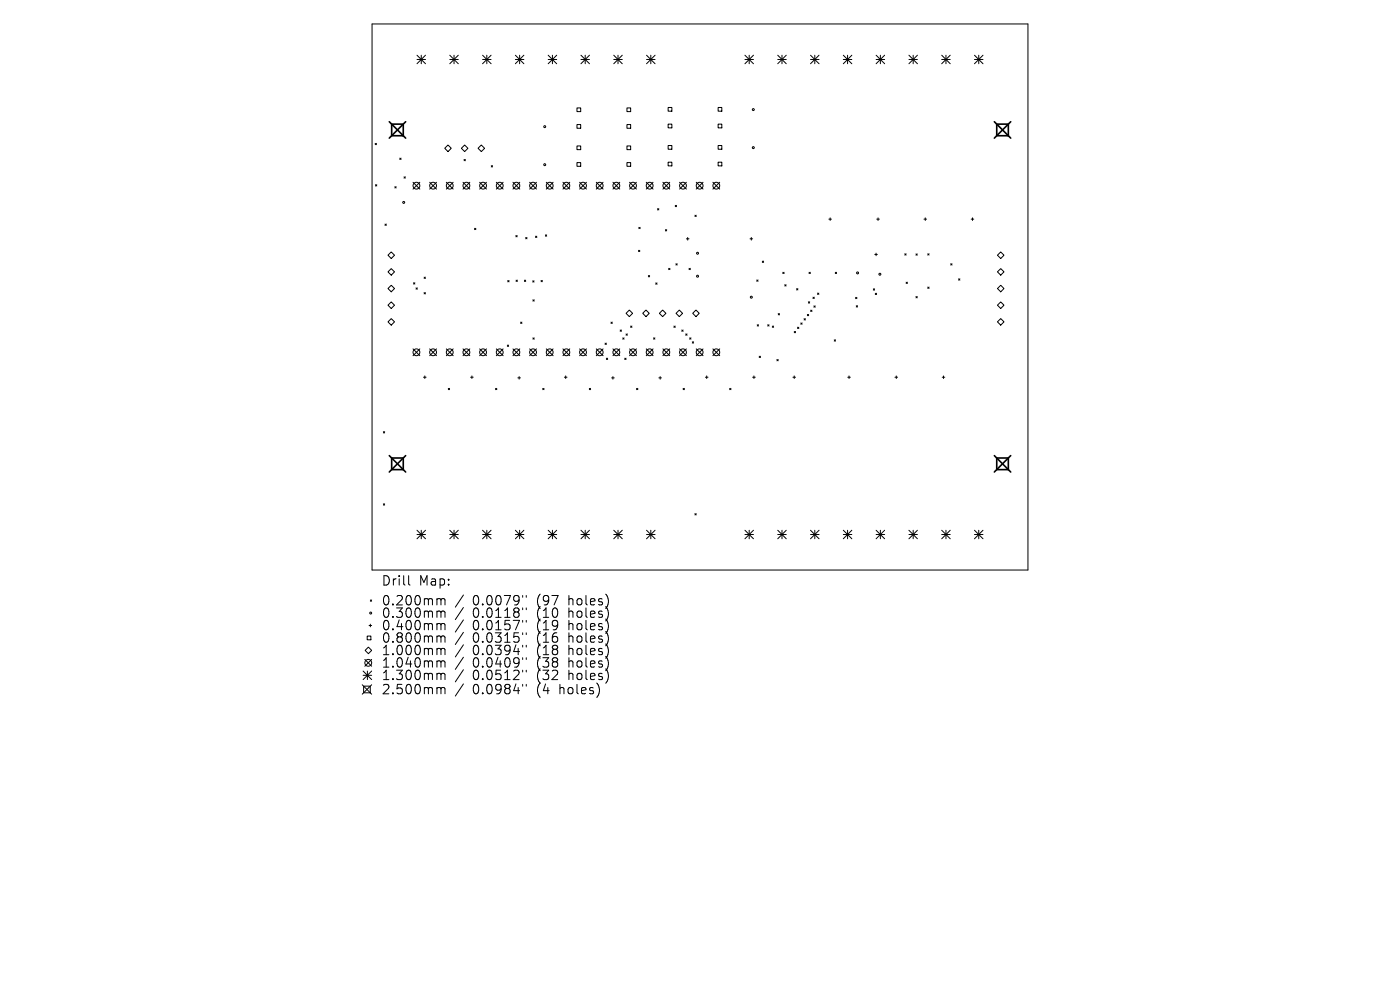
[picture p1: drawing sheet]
<svg xmlns="http://www.w3.org/2000/svg" width="297mm" height="210mm" viewBox="0 0 297 210" stroke-linecap="round" stroke-linejoin="round" font-family="sans-serif">
<defs><g id="words">
<g font-size="2.8">
<text x="80.8" y="124.5">Drill</text>
<text x="88.9" y="124.5">Map:</text>
<text x="80.8" y="128.7">0.200mm</text>
<text x="80.8" y="131.3">0.300mm</text>
<text x="100.3" y="128.7">0.0079&quot;</text>
<text x="100.3" y="131.3">0.0118&quot;</text>
<text x="114" y="128.7">(97</text>
<text x="114" y="131.3">(10</text>
<text x="120.9" y="128.7">holes)</text>
<text x="120.9" y="131.3">holes)</text>
<text x="80.8" y="134">0.400mm</text>
<text x="80.8" y="136.6">0.800mm</text>
<text x="100.3" y="134">0.0157&quot;</text>
<text x="100.3" y="136.6">0.0315&quot;</text>
<text x="114" y="134">(19</text>
<text x="114" y="136.6">(16</text>
<text x="120.9" y="134">holes)</text>
<text x="120.9" y="136.6">holes)</text>
<text x="80.8" y="139.3">1.000mm</text>
<text x="80.8" y="141.9">1.040mm</text>
<text x="100.3" y="139.3">0.0394&quot;</text>
<text x="100.3" y="141.9">0.0409&quot;</text>
<text x="114" y="139.3">(18</text>
<text x="114" y="141.9">(38</text>
<text x="120.9" y="139.3">holes)</text>
<text x="120.9" y="141.9">holes)</text>
<text x="80.8" y="144.6">1.300mm</text>
<text x="80.8" y="147.6">2.500mm</text>
<text x="100.3" y="144.6">0.0512&quot;</text>
<text x="100.3" y="147.6">0.0984&quot;</text>
<text x="114" y="144.6">(32</text>
<text x="114" y="147.6">(4</text>
<text x="119" y="147.6">holes)</text>
<text x="120.9" y="144.6">holes)</text>
</g>
</g></defs>
<g fill="none" stroke="#000" stroke-width=".21">
<path d="M78.9 5.1h139.2v115.8h-139.2zM88.5 11.7l1.8 1.8M88.5 12.6h1.8M89.4 11.7v1.8M90.3 11.7l-1.8 1.8M95.4 12.6h1.8M95.4 11.7l1.8 1.8M96.3 11.7v1.8M97.2 11.7l-1.8 1.8M102.4 12.6h1.8M102.4 11.7l1.8 1.8M103.3 11.7v1.8"/>
<path d="M104.2 11.7l-1.8 1.8M109.3 12.6h1.8M109.3 11.7l1.8 1.8M110.2 11.7v1.8M111.1 11.7l-1.8 1.8M116.3 12.6h1.8M116.3 11.7l1.8 1.8M117.2 11.7v1.8M118.1 11.7l-1.8 1.8M123.2 12.6h1.9M123.2 11.7l1.9 1.8M124.2 11.7v1.8"/>
<path d="M125.1 11.7l-1.9 1.8M130.2 12.6h1.8M130.2 11.7l1.8 1.8M131.1 11.7v1.8M132 11.7l-1.8 1.8M137.2 12.6h1.8M137.2 11.7l1.8 1.8M138.1 11.7v1.8M139 11.7l-1.8 1.8M158 12.6h1.8M158 11.7l1.8 1.8M158.9 11.7v1.8"/>
<path d="M159.8 11.7l-1.8 1.8M165 12.6h1.8M165 11.7l1.8 1.8M165.9 11.7v1.8M166.8 11.7l-1.8 1.8M171.9 12.6h1.9M171.9 11.7l1.9 1.8M172.9 11.7v1.8M173.8 11.7l-1.9 1.8M178.9 12.6h1.8M178.9 11.7l1.8 1.8M179.8 11.7v1.8"/>
<path d="M180.7 11.7l-1.8 1.8M185.9 12.6h1.8M185.9 11.7l1.8 1.8M186.8 11.7v1.8M187.7 11.7l-1.8 1.8M192.8 12.6h1.8M192.8 11.7l1.8 1.8M193.7 11.7v1.8M194.6 11.7l-1.8 1.8M199.8 12.6h1.8M199.8 11.7l1.8 1.8M200.7 11.7v1.8"/>
<path d="M201.6 11.7l-1.8 1.8M206.7 12.6h1.8M206.7 11.7l1.8 1.8M207.6 11.7v1.8M208.5 11.7l-1.8 1.8M79.6 30.4l.3 .3M79.7 39.2l.2 .3M79.9 30.4l-.3 .3M79.9 39.2l-.2 .3M83.8 39.6l.2 .3M84 39.6l-.2 .3M84.8 33.5l.3 .3"/>
<path d="M85.1 33.5l-.3 .3M85.7 37.5l.3 .3M86 37.5l-.3 .3M87.6 38.7l1.5 1.4M89.1 38.7l-1.5 1.4M91.2 38.7l1.4 1.4M92.6 38.7l-1.4 1.4M94.3 31.5l.7-.7 .7 .7-.7 .7zM94.7 38.7l1.4 1.4M96.1 38.7l-1.4 1.4M97.9 31.5l.7-.7 .7 .7-.7 .7zM98.2 38.7l1.5 1.4"/>
<path d="M98.4 33.8l.3 .3M98.7 33.8l-.3 .3M99.7 38.7l-1.5 1.4M101.8 38.7l1.4 1.4M102.1 30.8l.7 .7-.7 .7-.7-.7zM103.2 38.7l-1.4 1.4M104.2 35.1l.3 .3M104.5 35.1l-.3 .3M105.3 38.7l1.4 1.4M106.7 38.7l-1.4 1.4M108.8 38.7l1.5 1.4M110.3 38.7l-1.5 1.4"/>
<path d="M112.4 38.7l1.4 1.4M113.8 38.7l-1.4 1.4M115.9 38.7l1.4 1.4M117.3 38.7l-1.4 1.4M119.4 38.7l1.5 1.4M120.9 38.7l-1.5 1.4M122.4 22.9h.8v.8h-.8zM122.4 26.4h.8v.8h-.8zM122.4 31h.8v.7h-.8zM122.4 34.5h.8v.8h-.8zM123 38.7l1.4 1.4M124.4 38.7l-1.4 1.4"/>
<path d="M126.5 38.7l1.4 1.4M127.9 38.7l-1.4 1.4M130 38.7l1.5 1.4M131.5 38.7l-1.5 1.4M133 22.9h.8v.8h-.8zM133 26.4h.8v.8h-.8zM133 31h.8v.7h-.8zM133 34.5h.8v.8h-.8zM133.6 38.7l1.4 1.4M135 38.7l-1.4 1.4M137.1 38.7l1.4 1.4M138.5 38.7l-1.4 1.4"/>
<path d="M140.6 38.7l1.5 1.4M141.7 22.8h.8v.8h-.8zM141.7 26.3h.8v.8h-.8zM141.7 30.9h.8v.8h-.8zM141.7 34.4h.8v.8h-.8zM142.1 38.7l-1.5 1.4M144.2 38.7l1.4 1.4M145.6 38.7l-1.4 1.4M147.7 38.7l1.4 1.4M149.1 38.7l-1.4 1.4M151.2 38.7l1.5 1.4M152.3 22.8h.8v.8h-.8z"/>
<path d="M152.3 26.3h.8v.8h-.8zM152.3 30.9h.8v.8h-.8zM152.3 34.4h.8v.8h-.8zM152.7 38.7l-1.5 1.4M81.7 47.5l.3 .3M82 47.5l-.3 .3M82.3 54.1l.7-.7 .7 .7-.7 .7zM82.3 57.7l.7-.7 .7 .7-.7 .7zM87.7 60l.3 .3M88 60l-.3 .3M90 58.8l.2 .3M90.2 58.8l-.2 .3"/>
<path d="M100.7 48.4l.2 .3M100.9 48.4l-.2 .3M107.7 59.5l.3 .3M108 59.5l-.3 .3M109.4 50l.3 .2M109.5 59.4l.3 .3M109.7 50l-.3 .2M109.8 59.4l-.3 .3M111.2 59.4l.3 .3M111.5 50.4l.3 .3M111.5 59.4l-.3 .3M111.8 50.4l-.3 .3"/>
<path d="M113 59.6l.3 .2M113.3 59.6l-.3 .2M113.6 50.1l.3 .3M113.9 50.1l-.3 .3M114.8 59.5l.3 .3M115.1 59.5l-.3 .3M115.7 49.8l.3 .3M116 49.8l-.3 .3M135.5 53.1l.2 .3M135.5 48.2l.3 .3M135.7 53.1l-.2 .3M135.8 48.2l-.3 .3"/>
<path d="M137.5 58.5l.3 .2M137.8 58.5l-.3 .2M139.5 44.3l.3 .2M139.8 44.3l-.3 .2M141.2 48.7l.2 .3M141.4 48.7l-.2 .3M141.9 56.9l.2 .3M142.1 56.9l-.2 .3M143.2 43.6l.3 .2M143.4 55.9l.3 .3M143.5 43.6l-.3 .2M143.7 55.9l-.3 .3"/>
<path d="M145.6 50.7h.6M145.9 50.4v.5M146.2 56.9l.2 .3M146.4 56.9l-.2 .3M147.4 45.7l.3 .2M147.7 45.7l-.3 .2M159.1 50.7h.6M159.4 50.4v.5M160.5 59.4l.3 .3M160.8 59.4l-.3 .3M161.7 55.4l.3 .3M162 55.4l-.3 .3"/>
<path d="M166.1 57.8l.2 .2M166.3 57.8l-.2 .2M171.6 57.8l.3 .2M171.9 57.8l-.3 .2M175.8 46.5h.6M176.1 46.2v.6M177.2 57.8l.3 .2M177.5 57.8l-.3 .2M185.6 54h.5M185.9 53.7v.6M186 46.5h.6M186.3 46.2v.6"/>
<path d="M191.9 53.8l.3 .3M192.2 53.8l-.3 .3M192.2 59.9l.3 .2M192.5 59.9l-.3 .2M194.3 53.9l.3 .2M194.6 53.9l-.3 .2M196 46.5h.6M196.3 46.2v.6M196.8 53.8l.3 .3M197.1 53.8l-.3 .3M201.7 55.9l.3 .3M202 55.9l-.3 .3"/>
<path d="M203.4 59.1l.2 .3M203.6 59.1l-.2 .3M206 46.5h.6M206.3 46.2v.6M211.6 54.1l.7-.7 .7 .7-.7 .7zM211.6 57.7l.7-.7 .7 .7-.7 .7zM82.3 68.3l.7-.7 .7 .7-.7 .7zM83 60.5l.7 .7-.7 .7-.7-.7zM83 64l.7 .7-.7 .7-.7-.7zM87.6 74l1.5 1.5M88.3 61.1l.2 .2M88.5 61.1l-.2 .2"/>
<path d="M89.1 74l-1.5 1.5M90 62.1l.2 .2M90.1 79.7v.6M90.2 62.1l-.2 .2M91.2 74l1.4 1.5M92.6 74l-1.4 1.5M94.7 74l1.4 1.5M96.1 74l-1.4 1.5M98.2 74l1.5 1.5M99.7 74l-1.5 1.5M100.1 79.7v.6M101.8 74l1.4 1.5"/>
<path d="M103.2 74l-1.4 1.5M105.3 74l1.4 1.5M106.7 74l-1.4 1.5M107.6 73.2l.3 .3M107.9 73.2l-.3 .3M108.8 74l1.5 1.5M110.1 79.9v.5M110.3 74l-1.5 1.5M110.4 68.3l.3 .3M110.7 68.3l-.3 .3M112.4 74l1.4 1.5M113.1 63.6l.2 .3"/>
<path d="M113.1 71.7l.2 .2M113.3 63.6l-.2 .3M113.3 71.7l-.2 .2M113.8 74l-1.4 1.5M115.9 74l1.4 1.5M117.3 74l-1.4 1.5M119.4 74l1.5 1.5M120 79.7v.6M120.9 74l-1.5 1.5M123 74l1.4 1.5M124.4 74l-1.4 1.5M126.5 74l1.4 1.5"/>
<path d="M127.9 74l-1.4 1.5M128.4 72.8l.2 .3M128.6 72.8l-.2 .3M128.6 76l.3 .3M128.9 76l-.3 .3M129.6 68.3l.3 .3M129.9 68.3l-.3 .3M130 79.9v.5M130 74l1.5 1.5M131.5 74l-1.5 1.5M131.6 70l.2 .3M131.8 70l-.2 .3"/>
<path d="M132.1 71.7l.3 .2M132.4 71.7l-.3 .2M132.5 76l.3 .3M132.8 66.5l.7-.7 .7 .7-.7 .7zM132.8 76l-.3 .3M132.8 70.8l.3 .3M133.1 70.8l-.3 .3M133.6 74l1.4 1.5M133.8 69.2l.3 .2M134.1 69.2l-.3 .2M135 74l-1.4 1.5M136.3 66.5l.7-.7 .7 .7-.7 .7z"/>
<path d="M137.1 74l1.4 1.5M138.5 74l-1.4 1.5M138.7 71.7l.2 .2M138.9 71.7l-.2 .2M139.1 60l.3 .3M139.4 60l-.3 .3M139.9 66.5l.7-.7 .7 .7-.7 .7zM140 79.9v.5M140.6 74l1.5 1.5M142.1 74l-1.5 1.5M143 69.2l.2 .2M143.2 69.2l-.2 .2"/>
<path d="M143.4 66.5l.7-.7 .7 .7-.7 .7zM144.2 74l1.4 1.5M144.6 70l.3 .3M144.9 70l-.3 .3M145.5 70.8l.3 .3M145.6 74l-1.4 1.5M145.8 70.8l-.3 .3M146.3 71.7l.3 .2M146.6 71.7l-.3 .2M146.9 72.5l.2 .3M146.9 66.5l.7-.7 .7 .7-.7 .7zM147.1 72.5l-.2 .3"/>
<path d="M147.7 74l1.4 1.5M149.1 74l-1.4 1.5M149.9 79.7v.6M151.2 74l1.5 1.5M152.7 74l-1.5 1.5M159.9 79.7v.6M160.6 68.9l.3 .3M160.9 68.9l-.3 .3M161.1 75.6l.2 .2M161.3 75.6l-.2 .2M162.9 68.9l.2 .3M163.1 68.9l-.2 .3"/>
<path d="M163.8 69.2l.3 .2M164.1 69.2l-.3 .2M164.8 76.3l.3 .2M165.1 76.3l-.3 .2M165.1 66.5l.3 .3M165.4 66.5l-.3 .3M166.5 60.4l.3 .3M166.8 60.4l-.3 .3M168.5 79.7v.6M168.5 70.3l.3 .3M168.8 70.3l-.3 .3M169 61.2l.3 .3"/>
<path d="M169.2 69.4l.3 .3M169.3 61.2l-.3 .3M169.5 69.4l-.3 .3M169.9 68.5l.3 .3M170.2 68.5l-.3 .3M170.6 67.6l.3 .3M170.9 67.6l-.3 .3M171.3 66.7l.3 .3M171.5 64l.3 .3M171.6 66.7l-.3 .3M171.8 64l-.3 .3M172 65.8l.2 .3"/>
<path d="M172.2 65.8l-.2 .3M172.5 63l.2 .3M172.7 64.9l.2 .3M172.7 63l-.2 .3M172.9 64.9l-.2 .3M173.4 62.2l.3 .3M173.7 62.2l-.3 .3M177 72.1l.3 .3M177.3 72.1l-.3 .3M180.1 79.7v.6M181.5 63.1l.3 .3M181.7 64.9l.2 .2"/>
<path d="M181.8 63.1l-.3 .3M181.9 64.9l-.2 .2M185.3 61.3l.2 .2M185.5 61.3l-.2 .2M185.7 62.2l.3 .3M186 62.2l-.3 .3M190.1 79.7v.6M194.3 62.9l.3 .3M194.6 62.9l-.3 .3M196.8 60.9l.3 .3M197.1 60.9l-.3 .3M200.2 79.7v.6"/>
<path d="M211.6 68.3l.7-.7 .7 .7-.7 .7zM212.3 60.5l.7 .7-.7 .7-.7-.7zM212.3 64l.7 .7-.7 .7-.7-.7zM81.3 91.6l.3 .2M81.6 91.6l-.3 .2M89.8 80h.6M95.1 82.4l.3 .3M95.4 82.4l-.3 .3M99.8 80h.6M105.1 82.4l.3 .3M105.4 82.4l-.3 .3M109.9 80.2h.5"/>
<path d="M115.1 82.4l.3 .3M115.4 82.4l-.3 .3M119.7 80h.6M125 82.4l.3 .3M125.3 82.4l-.3 .3M129.8 80.2h.5M135 82.4l.3 .3M135.3 82.4l-.3 .3M139.8 80.2h.5M144.9 82.4l.3 .3M145.2 82.4l-.3 .3M149.6 80h.6"/>
<path d="M154.8 82.4l.3 .3M155.1 82.4l-.3 .3M159.7 80h.5M168.2 80h.6M179.8 80h.6M189.9 80h.5M199.9 80h.5M81.3 106.9l.3 .3M81.6 106.9l-.3 .3M88.5 112.5l1.8 1.8M88.5 113.4h1.8M89.4 112.5v1.8"/>
<path d="M90.3 112.5l-1.8 1.8M95.4 113.4h1.8M95.4 112.5l1.8 1.8M96.3 112.5v1.8M97.2 112.5l-1.8 1.8M102.4 113.4h1.8M102.4 112.5l1.8 1.8M103.3 112.5v1.8M104.2 112.5l-1.8 1.8M109.3 113.4h1.8M109.3 112.5l1.8 1.8M110.2 112.5v1.8"/>
<path d="M111.1 112.5l-1.8 1.8M116.3 113.4h1.8M116.3 112.5l1.8 1.8M117.2 112.5v1.8M118.1 112.5l-1.8 1.8M123.2 113.4h1.9M123.2 112.5l1.9 1.8M124.2 112.5v1.8M125.1 112.5l-1.9 1.8M130.2 113.4h1.8M130.2 112.5l1.8 1.8M131.1 112.5v1.8"/>
<path d="M132 112.5l-1.8 1.8M137.2 113.4h1.8M137.2 112.5l1.8 1.8M138.1 112.5v1.8M139 112.5l-1.8 1.8M147.4 109l.3 .2M147.7 109l-.3 .2M158 112.5l1.8 1.8M158 113.4h1.8M158.9 112.5v1.8M159.8 112.5l-1.8 1.8M165 113.4h1.8"/>
<path d="M165 112.5l1.8 1.8M165.9 112.5v1.8M166.8 112.5l-1.8 1.8M171.9 113.4h1.9M171.9 112.5l1.9 1.8M172.9 112.5v1.8M173.8 112.5l-1.9 1.8M178.9 113.4h1.8M178.9 112.5l1.8 1.8M179.8 112.5v1.8M180.7 112.5l-1.8 1.8M185.9 113.4h1.8"/>
<path d="M185.9 112.5l1.8 1.8M186.8 112.5v1.8M187.7 112.5l-1.8 1.8M192.8 113.4h1.8M192.8 112.5l1.8 1.8M193.7 112.5v1.8M194.6 112.5l-1.8 1.8M199.8 113.4h1.8M199.8 112.5l1.8 1.8M200.7 112.5v1.8M201.6 112.5l-1.8 1.8M206.7 113.4h1.8"/>
<path d="M206.7 112.5l1.8 1.8M207.6 112.5v1.8M208.5 112.5l-1.8 1.8M77.4 139.9l1.4 1.4M77.9 134.9h.8v.8h-.8zM78.1 137.3l.7 .7-.7 .7-.6-.7zM78.3 132.7h.5M78.6 127.3l.2 .2M78.6 132.4v.6M78.8 127.3l-.2 .2M78.8 139.9l-1.4 1.4M86.7 122.1v1.7l.3 .3"/>
<path d="M93 127l.5 .1v.2M93 129.6h.3l.2 .3M93 132.3h.3l.2 .3M93 134.9h.3l.2 .3M93 137.5l.5 .1v.2M93.5 127.3l.3-.3 .5 .1 .1 1.2M93.5 127.3v1M93.5 129.9v1.1M93.5 132.6v1M93.5 135.2v1M93.5 137.8v1.1M93.5 129.9l.3-.3 .5 .1 .1 1.3"/>
<path d="M93.5 132.6l.3-.3 .5 .1 .1 1.2M93.5 135.2l.3-.3 .5 .1 .1 1.2M93.5 137.8l.3-.3 .5 .1 .1 1.3M98.3 126.2l-1.7 2.6M98.3 128.9l-1.7 2.5M98.3 131.5l-1.7 2.6M98.3 134.1l-1.7 2.6M98.3 136.8l-1.7 2.6M98.3 139.4l-1.7 2.6M110.9 126.3v.4M110.9 129v.3M110.9 131.6v.4"/>
<path d="M110.9 134.2v.4M110.9 136.9v.4M110.9 139.5v.4M111.6 126.3v.4M111.6 129v.3M111.6 131.6v.4M111.6 134.2v.4M111.6 136.9v.4M111.6 139.5v.4M76.8 145.3l2 2M77 142.3l1.8 1.9M77 143.3h1.8"/>
<path d="M77.1 145.6h1.5v1.4h-1.5zM77.9 142.3v1.9M78.8 145.3l-2 2M78.8 142.3l-1.8 1.9M93 140.2l.5 .1v.2M93 142.8h.3l.2 .3M93 145.8h.3l.2 .3M93.5 140.5v1M93.5 143.1v1.1M93.5 146.1v1.1M93.5 140.5l.3-.3 .5 .1 .1 1.2M93.5 143.1l.3-.3 .5 .1 .1 1.3"/>
<path d="M93.5 146.1l.3-.3 .5 .1 .1 1.3M98.3 142.1l-1.7 2.5M98.3 145.1l-1.7 2.6M110.9 142.2v.3M110.9 145.2v.4M111.6 142.2v.3M111.6 145.2v.4"/>
<circle cx="88.3" cy="39.4" r=".72"/>
<circle cx="91.9" cy="39.4" r=".72"/>
<circle cx="95.4" cy="39.4" r=".72"/>
<circle cx="98.9" cy="39.4" r=".72"/>
<circle cx="102.5" cy="39.4" r=".72"/>
<circle cx="106" cy="39.4" r=".72"/>
<circle cx="109.5" cy="39.4" r=".72"/>
<circle cx="113.1" cy="39.4" r=".72"/>
<circle cx="115.6" cy="26.9" r=".21"/>
<circle cx="115.6" cy="34.9" r=".21"/>
<circle cx="116.6" cy="39.4" r=".72"/>
<circle cx="120.2" cy="39.4" r=".72"/>
<circle cx="123.7" cy="39.4" r=".72"/>
<circle cx="127.2" cy="39.4" r=".72"/>
<circle cx="130.8" cy="39.4" r=".72"/>
<circle cx="134.3" cy="39.4" r=".72"/>
<circle cx="137.8" cy="39.4" r=".72"/>
<circle cx="141.4" cy="39.4" r=".72"/>
<circle cx="144.9" cy="39.4" r=".72"/>
<circle cx="148.4" cy="39.4" r=".72"/>
<circle cx="152" cy="39.4" r=".72"/>
<circle cx="159.8" cy="31.3" r=".21"/>
<circle cx="159.8" cy="23.2" r=".21"/>
<circle cx="85.6" cy="42.9" r=".21"/>
<circle cx="148" cy="58.6" r=".21"/>
<circle cx="148" cy="53.7" r=".21"/>
<circle cx="181.9" cy="57.9" r=".21"/>
<circle cx="186.7" cy="58.2" r=".21"/>
<circle cx="88.3" cy="74.7" r=".72"/>
<circle cx="91.9" cy="74.7" r=".72"/>
<circle cx="95.4" cy="74.7" r=".72"/>
<circle cx="98.9" cy="74.7" r=".72"/>
<circle cx="102.5" cy="74.7" r=".72"/>
<circle cx="106" cy="74.7" r=".72"/>
<circle cx="109.5" cy="74.7" r=".72"/>
<circle cx="113.1" cy="74.7" r=".72"/>
<circle cx="116.6" cy="74.7" r=".72"/>
<circle cx="120.2" cy="74.7" r=".72"/>
<circle cx="123.7" cy="74.7" r=".72"/>
<circle cx="127.2" cy="74.7" r=".72"/>
<circle cx="130.8" cy="74.7" r=".72"/>
<circle cx="134.3" cy="74.7" r=".72"/>
<circle cx="137.8" cy="74.7" r=".72"/>
<circle cx="141.4" cy="74.7" r=".72"/>
<circle cx="144.9" cy="74.7" r=".72"/>
<circle cx="148.4" cy="74.7" r=".72"/>
<circle cx="152" cy="74.7" r=".72"/>
<circle cx="159.4" cy="63" r=".21"/>
<circle cx="78.6" cy="130" r=".21"/>
<circle cx="78.1" cy="140.6" r=".72"/>
</g>
<path d="M82.6 25.8l3.5 3.5M83.1 26.3h2.5v2.5h-2.5zM86.1 25.8l-3.5 3.5M210.9 25.8l3.5 3.5M211.5 26.3h2.4v2.5h-2.4zM214.4 25.8l-3.5 3.5M82.6 96.6l3.5 3.5M83.1 97.2h2.5v2.4h-2.5zM86.1 96.6l-3.5 3.5M210.9 96.6l3.5 3.5M211.5 97.2h2.4v2.4h-2.4zM214.4 96.6l-3.5 3.5" fill="none" stroke="#000" stroke-width=".35"/>
<use href="#words"/>
</svg>
